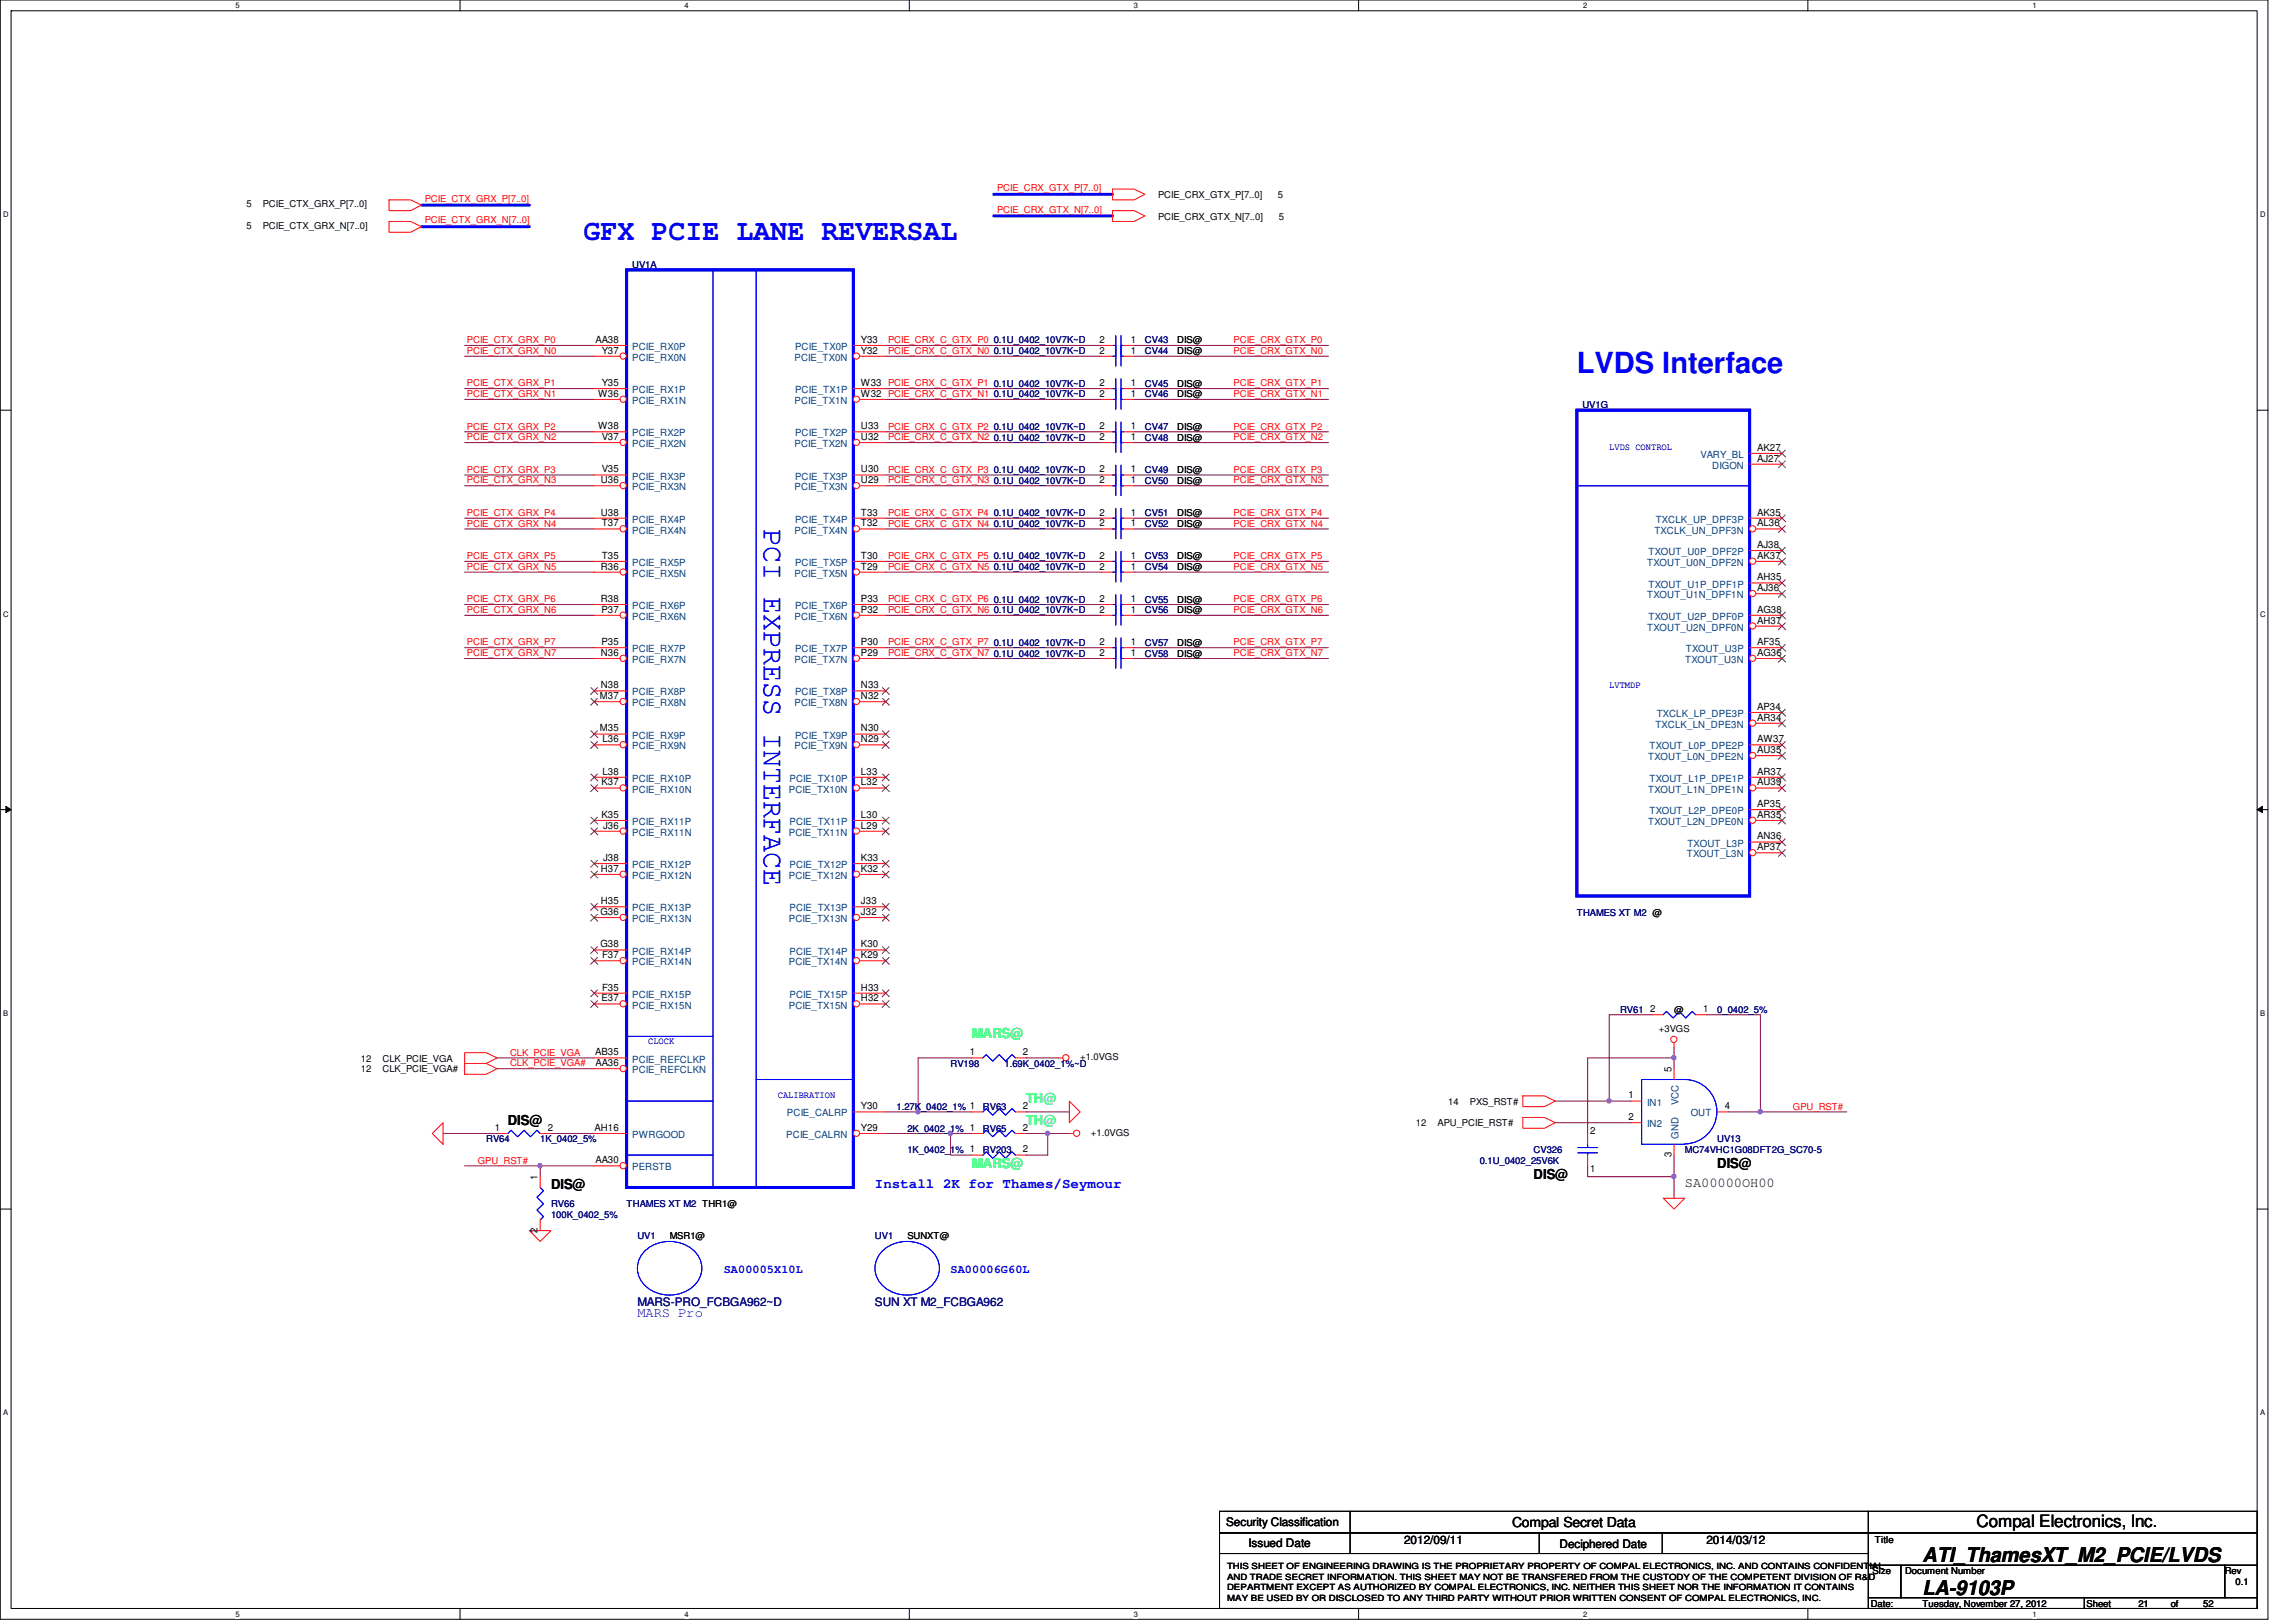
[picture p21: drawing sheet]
<svg xmlns="http://www.w3.org/2000/svg" width="297mm" height="210mm" viewBox="0 0 297 210" stroke-linecap="round" stroke-linejoin="round" font-family="sans-serif">
<defs><g id="words">
<g font-size="3.8" fill="#00f">
<text x="75.5" y="31.1">GFX PCIE LANE REVERSAL</text>
<text x="204" y="48.2">LVDS Interface</text>
<text x="98.8" y="68.5" transform="rotate(90 98.8 68.5)">PCI EXPRESS INTERFACE</text>
</g>
<g font-size="2.6">
<text x="248.7" y="202.2">ATI_ThamesXT_M2_PCIE/LVDS</text>
<text x="248.7" y="206.4">LA-9103P</text>
</g>
<text font-size="2.2" x="255.7" y="197.6">Compal Electronics, Inc.</text>
<g font-size="1.8" fill="#0f0">
<text x="125.8" y="134.4">MARS@</text>
<text x="125.8" y="151.1">MARS@</text>
</g>
<g font-size="1.8" fill="#0ff">
<text x="132.8" y="142.7">TH@</text>
<text x="132.8" y="145.5">TH@</text>
</g>
<g font-size="1.8">
<text x="65.7" y="145.5">DIS@</text>
<text x="71.3" y="153.9">DIS@</text>
<text x="198.4" y="152.5">DIS@</text>
<text x="218" y="153.7">SA00000OH00</text>
<text x="222.2" y="151.1">DIS@</text>
<text x="195.6" y="197.6">Compal Secret Data</text>
</g>
<g font-size="1.8" fill="#00f">
<text x="113.2" y="153.8">Install 2K for Thames/Seymour</text>
<text x="82.5" y="170.4">MARS Pro</text>
</g>
<g font-size="1.5" fill="#00f">
<text x="93.6" y="164.7">SA00005X10L</text>
<text x="123" y="164.7">SA00006G60L</text>
</g>
<g font-size="1.5" fill="#000080">
<text x="82.5" y="169">MARS-PRO_FCBGA962~D</text>
<text x="113.2" y="169">SUN XT M2_FCBGA962</text>
</g>
<g font-size="1.5">
<text x="158.6" y="197.5">Security Classification</text>
<text x="161.5" y="200.2">Issued Date</text>
<text x="181.6" y="199.8">2012/09/11</text>
<text x="201.8" y="200.3">Deciphered Date</text>
<text x="220.8" y="199.8">2014/03/12</text>
</g>
<g font-size="1.3">
<text x="77" y="44.4">AA38</text>
<text x="77.8" y="45.8">Y37</text>
<text x="111.4" y="44.4">Y33</text>
<text x="111.4" y="45.8">Y32</text>
<text x="142.2" y="45.8">2</text>
<text x="142.2" y="44.4">2</text>
<text x="146.3" y="45.8">1</text>
<text x="146.3" y="44.4">1</text>
<text x="77.4" y="51.4">W36</text>
<text x="77.8" y="50">Y35</text>
<text x="111.4" y="50">W33 PCIE_CRX_C_GTX_P1</text>
<text x="111.4" y="51.4">W32 PCIE_CRX_C_GTX_N1</text>
<text x="142.2" y="51.4">2</text>
<text x="142.2" y="50">2</text>
<text x="146.3" y="51.4">1</text>
<text x="146.3" y="50">1</text>
<text x="77.4" y="55.5">W38</text>
<text x="77.8" y="56.9">V37</text>
<text x="111.4" y="55.5">U33</text>
<text x="111.4" y="56.9">U32</text>
<text x="142.2" y="56.9">2</text>
<text x="142.2" y="55.5">2</text>
<text x="146.3" y="56.9">1</text>
<text x="146.3" y="55.5">1</text>
<text x="227.3" y="58.3">AK27</text>
<text x="227.3" y="59.7">AJ27</text>
<text x="77.7" y="62.5">U36</text>
<text x="77.8" y="61.1">V35</text>
<text x="111.4" y="61.1">U30</text>
<text x="111.4" y="62.5">U29</text>
<text x="142.2" y="61.1">2</text>
<text x="142.2" y="62.5">2</text>
<text x="146.3" y="61.1">1</text>
<text x="146.3" y="62.5">1</text>
<text x="77.7" y="66.7">U38</text>
<text x="77.8" y="68.1">T37</text>
<text x="111.4" y="66.7">T33</text>
<text x="111.4" y="68.1">T32</text>
<text x="142.2" y="68.1">2</text>
<text x="142.2" y="66.7">2</text>
<text x="146.3" y="68.1">1</text>
<text x="146.3" y="66.7">1</text>
<text x="227.3" y="70.9">AJ38</text>
<text x="227.3" y="68.1">AL36</text>
<text x="227.3" y="66.7">AK35</text>
<text x="77.7" y="73.7">R36</text>
<text x="77.7" y="77.9">R38</text>
<text x="77.8" y="72.3">T35</text>
<text x="111.4" y="72.3">T30</text>
<text x="111.4" y="77.9">P33</text>
<text x="111.4" y="73.7">T29</text>
<text x="142.2" y="77.9">2</text>
<text x="142.2" y="73.7">2</text>
<text x="142.2" y="72.3">2</text>
<text x="146.3" y="77.9">1</text>
<text x="146.3" y="73.7">1</text>
<text x="146.3" y="72.3">1</text>
<text x="227.3" y="72.3">AK37</text>
<text x="227.3" y="76.5">AJ36</text>
<text x="227.3" y="75.1">AH35</text>
<text x="77.8" y="79.3">P37</text>
<text x="77.8" y="83.5">P35</text>
<text x="111.4" y="83.5">P30</text>
<text x="111.4" y="79.3">P32</text>
<text x="142.2" y="83.5">2</text>
<text x="142.2" y="79.3">2</text>
<text x="146.3" y="83.5">1</text>
<text x="146.3" y="79.3">1</text>
<text x="227.3" y="80.7">AH37</text>
<text x="227.3" y="79.3">AG38</text>
<text x="227.3" y="83.5">AF35</text>
<text x="77.7" y="84.9">N36</text>
<text x="77.7" y="89.1">N38</text>
<text x="111.4" y="89.1">N33</text>
<text x="111.4" y="84.9">P29</text>
<text x="142.2" y="84.9">2</text>
<text x="146.3" y="84.9">1</text>
<text x="227.3" y="84.9">AG36</text>
<text x="77.6" y="90.5">M37</text>
<text x="77.6" y="94.7">M35</text>
<text x="111.4" y="94.7">N30</text>
<text x="111.4" y="90.5">N32</text>
<text x="227.3" y="91.9">AP34</text>
<text x="227.3" y="93.3">AR34</text>
<text x="77.8" y="101.6">K37</text>
<text x="77.9" y="100.2">L38</text>
<text x="77.9" y="96.1">L36</text>
<text x="111.4" y="100.2">L33</text>
<text x="111.4" y="101.6">L32</text>
<text x="111.4" y="96.1">N29</text>
<text x="227.3" y="97.5">AU35</text>
<text x="227.3" y="96.1">AW37</text>
<text x="227.3" y="101.6">AU39</text>
<text x="227.3" y="100.2">AR37</text>
<text x="77.8" y="105.8">K35</text>
<text x="78" y="107.2">J36</text>
<text x="111.4" y="105.8">L30</text>
<text x="111.4" y="107.2">L29</text>
<text x="227.3" y="105.8">AR35</text>
<text x="227.3" y="104.4">AP35</text>
<text x="77.7" y="112.8">H37</text>
<text x="78" y="111.4">J38</text>
<text x="111.4" y="111.4">K33</text>
<text x="111.4" y="112.8">K32</text>
<text x="227.3" y="108.6">AN36</text>
<text x="227.3" y="110">AP37</text>
<text x="77.7" y="118.4">G36</text>
<text x="77.7" y="117">H35</text>
<text x="111.4" y="117">J33</text>
<text x="111.4" y="118.4">J32</text>
<text x="77.7" y="122.6">G38</text>
<text x="77.9" y="124">F37</text>
<text x="111.4" y="122.6">K30</text>
<text x="111.4" y="124">K29</text>
<text x="77.8" y="129.6">E37</text>
<text x="77.9" y="128.2">F35</text>
<text x="111.4" y="128.2">H33</text>
<text x="111.4" y="129.6">H32</text>
<text x="213.5" y="131">2</text>
<text x="220.3" y="131">1</text>
<text x="77" y="136.6">AB35</text>
<text x="77" y="138">AA36</text>
<text x="125.5" y="136.6">1</text>
<text x="132.3" y="136.6">2</text>
<text x="111.4" y="143.6">Y30</text>
<text x="132.3" y="143.6">2</text>
<text x="210.7" y="142.2">1</text>
<text x="216.2" y="138.7" transform="rotate(-90 216.2 138.7)">5</text>
<text x="223.1" y="143.6">4</text>
<text x="64" y="146.3">1</text>
<text x="70.9" y="146.3">2</text>
<text x="76.9" y="146.3">AH16</text>
<text x="111.4" y="146.3">Y29</text>
<text x="132.3" y="146.3">2</text>
<text x="132.3" y="149.1">2</text>
<text x="205.7" y="146.8">2</text>
<text x="210.7" y="144.9">2</text>
<text x="216.2" y="149.7" transform="rotate(-90 216.2 149.7)">3</text>
<text x="69.6" y="152.7" transform="rotate(-90 69.6 152.7)">1</text>
<text x="77" y="150.5">AA30</text>
<text x="205.7" y="151.6">1</text>
<text x="69.6" y="159.5" transform="rotate(-90 69.6 159.5)">2</text>
</g>
<g font-size="1.3" fill="#004080">
<text x="81.8" y="46.7">PCIE_RX0N</text>
<text x="81.8" y="45.3">PCIE_RX0P</text>
<text x="102.8" y="46.7">PCIE_TX0N</text>
<text x="102.9" y="45.3">PCIE_TX0P</text>
<text x="81.8" y="52.3">PCIE_RX1N</text>
<text x="81.8" y="50.9">PCIE_RX1P</text>
<text x="102.8" y="52.3">PCIE_TX1N</text>
<text x="102.9" y="50.9">PCIE_TX1P</text>
<text x="81.8" y="57.9">PCIE_RX2N</text>
<text x="81.8" y="56.5">PCIE_RX2P</text>
<text x="102.8" y="57.9">PCIE_TX2N</text>
<text x="102.9" y="56.5">PCIE_TX2P</text>
<text x="220" y="59.3">VARY_BL</text>
<text x="81.8" y="63.5">PCIE_RX3N</text>
<text x="81.8" y="62.1">PCIE_RX3P</text>
<text x="102.8" y="63.5">PCIE_TX3N</text>
<text x="102.9" y="62.1">PCIE_TX3P</text>
<text x="221.5" y="60.7">DIGON</text>
<text x="81.8" y="69">PCIE_RX4N</text>
<text x="81.8" y="67.6">PCIE_RX4P</text>
<text x="102.8" y="69">PCIE_TX4N</text>
<text x="102.9" y="67.6">PCIE_TX4P</text>
<text x="213.3" y="71.8">TXOUT_U0P_DPF2P</text>
<text x="214" y="69">TXCLK_UN_DPF3N</text>
<text x="214.2" y="67.6">TXCLK_UP_DPF3P</text>
<text x="81.8" y="74.6">PCIE_RX5N</text>
<text x="81.8" y="73.2">PCIE_RX5P</text>
<text x="102.8" y="74.6">PCIE_TX5N</text>
<text x="102.9" y="73.2">PCIE_TX5P</text>
<text x="213.1" y="73.2">TXOUT_U0N_DPF2N</text>
<text x="213.1" y="77.4">TXOUT_U1N_DPF1N</text>
<text x="213.3" y="76">TXOUT_U1P_DPF1P</text>
<text x="81.8" y="80.2">PCIE_RX6N</text>
<text x="81.8" y="78.8">PCIE_RX6P</text>
<text x="102.8" y="80.2">PCIE_TX6N</text>
<text x="102.9" y="78.8">PCIE_TX6P</text>
<text x="213.1" y="81.6">TXOUT_U2N_DPF0N</text>
<text x="213.3" y="80.2">TXOUT_U2P_DPF0P</text>
<text x="81.8" y="85.8">PCIE_RX7N</text>
<text x="81.8" y="84.4">PCIE_RX7P</text>
<text x="102.8" y="85.8">PCIE_TX7N</text>
<text x="102.9" y="84.4">PCIE_TX7P</text>
<text x="218" y="85.8">TXOUT_U3N</text>
<text x="218.1" y="84.4">TXOUT_U3P</text>
<text x="81.8" y="91.4">PCIE_RX8N</text>
<text x="81.8" y="90">PCIE_RX8P</text>
<text x="81.8" y="95.6">PCIE_RX9P</text>
<text x="102.8" y="91.4">PCIE_TX8N</text>
<text x="102.9" y="90">PCIE_TX8P</text>
<text x="102.9" y="95.6">PCIE_TX9P</text>
<text x="214.2" y="94.2">TXCLK_LN_DPE3N</text>
<text x="214.3" y="92.8">TXCLK_LP_DPE3P</text>
<text x="81.8" y="101.2">PCIE_RX10P</text>
<text x="81.8" y="97">PCIE_RX9N</text>
<text x="102.1" y="101.2">PCIE_TX10P</text>
<text x="102.8" y="97">PCIE_TX9N</text>
<text x="213.2" y="98.4">TXOUT_L0N_DPE2N</text>
<text x="213.4" y="97">TXOUT_L0P_DPE2P</text>
<text x="213.4" y="101.2">TXOUT_L1P_DPE1P</text>
<text x="81.8" y="102.6">PCIE_RX10N</text>
<text x="81.8" y="106.8">PCIE_RX11P</text>
<text x="102.1" y="102.6">PCIE_TX10N</text>
<text x="102.1" y="106.8">PCIE_TX11P</text>
<text x="213.2" y="102.6">TXOUT_L1N_DPE1N</text>
<text x="213.2" y="106.8">TXOUT_L2N_DPE0N</text>
<text x="213.4" y="105.4">TXOUT_L2P_DPE0P</text>
<text x="81.8" y="108.2">PCIE_RX11N</text>
<text x="81.8" y="113.7">PCIE_RX12N</text>
<text x="81.8" y="112.4">PCIE_RX12P</text>
<text x="102.1" y="108.2">PCIE_TX11N</text>
<text x="102.1" y="113.7">PCIE_TX12N</text>
<text x="102.1" y="112.4">PCIE_TX12P</text>
<text x="218.2" y="111">TXOUT_L3N</text>
<text x="218.3" y="109.6">TXOUT_L3P</text>
<text x="81.8" y="119.3">PCIE_RX13N</text>
<text x="81.8" y="117.9">PCIE_RX13P</text>
<text x="102.1" y="119.3">PCIE_TX13N</text>
<text x="102.1" y="117.9">PCIE_TX13P</text>
<text x="81.8" y="124.9">PCIE_RX14N</text>
<text x="81.8" y="123.5">PCIE_RX14P</text>
<text x="102.1" y="124.9">PCIE_TX14N</text>
<text x="102.1" y="123.5">PCIE_TX14P</text>
<text x="81.8" y="130.5">PCIE_RX15N</text>
<text x="81.8" y="129.1">PCIE_RX15P</text>
<text x="102.1" y="130.5">PCIE_TX15N</text>
<text x="102.1" y="129.1">PCIE_TX15P</text>
<text x="81.8" y="137.5">PCIE_REFCLKP</text>
<text x="81.8" y="138.9">PCIE_REFCLKN</text>
<text x="213.1" y="143.1">IN1</text>
<text x="217.2" y="143" transform="rotate(-90 217.2 143)">VCC</text>
<text x="81.8" y="147.3">PWRGOOD</text>
<text x="101.7" y="147.3">PCIE_CALRN</text>
<text x="101.8" y="144.5">PCIE_CALRP</text>
<text x="213.1" y="145.9">IN2</text>
<text x="217.2" y="147.4" transform="rotate(-90 217.2 147.4)">GND</text>
<text x="218.7" y="144.5">OUT</text>
<text x="81.8" y="151.5">PERSTB</text>
</g>
<g font-size="1.2">
<text x="31.9" y="26.8">5</text>
<text x="31.9" y="29.6">5</text>
<text x="34" y="26.8">PCIE_CTX_GRX_P[7..0]</text>
<text x="34" y="29.6">PCIE_CTX_GRX_N[7..0]</text>
<text x="149.8" y="25.6">PCIE_CRX_GTX_P[7..0]</text>
<text x="149.8" y="28.4">PCIE_CRX_GTX_N[7..0]</text>
<text x="165.3" y="25.6">5</text>
<text x="165.4" y="28.4">5</text>
<text x="152.3" y="45.8">DIS@</text>
<text x="152.3" y="44.4">DIS@</text>
<text x="152.3" y="51.4">DIS@</text>
<text x="152.3" y="50">DIS@</text>
<text x="152.3" y="57">DIS@</text>
<text x="152.3" y="55.6">DIS@</text>
<text x="152.3" y="61.2">DIS@</text>
<text x="152.3" y="62.6">DIS@</text>
<text x="152.3" y="68.2">DIS@</text>
<text x="152.3" y="66.8">DIS@</text>
<text x="152.3" y="78">DIS@</text>
<text x="152.3" y="73.8">DIS@</text>
<text x="152.3" y="72.4">DIS@</text>
<text x="152.3" y="83.6">DIS@</text>
<text x="152.3" y="79.4">DIS@</text>
<text x="152.3" y="85">DIS@</text>
<text x="216.6" y="131.1">@</text>
<text x="46.7" y="137.4">12</text>
<text x="49.5" y="137.4">CLK_PCIE_VGA</text>
<text x="139.7" y="137.2">+1.0VGS</text>
<text x="214.6" y="133.6">+3VGS</text>
<text x="46.7" y="138.8">12</text>
<text x="49.5" y="138.8">CLK_PCIE_VGA#</text>
<text x="187.4" y="143">14</text>
<text x="190.2" y="143">PXS_RST#</text>
<text x="141.1" y="147">+1.0VGS</text>
<text x="183.2" y="145.8">12</text>
<text x="186" y="145.8">APU_PCIE_RST#</text>
<text x="86.7" y="160.4">MSR1@</text>
<text x="117.4" y="160.4">SUNXT@</text>
<text x="242.3" y="203.7">Size</text>
<text x="242.6" y="199.6">Title</text>
<text x="246.5" y="203.7">Document Number</text>
<text x="287.8" y="203.7">Rev</text>
<text x="242" y="207.9">Date:</text>
<text x="248.7" y="207.9">Tuesday, November 27, 2012</text>
<text x="270" y="207.9">Sheet</text>
<text x="276.6" y="207.9">21</text>
<text x="280.8" y="207.9">of</text>
<text x="285" y="207.9">52</text>
<text x="289.2" y="205.1">0.1</text>
</g>
<g font-size="1.2" fill="#f00">
<text x="54.9" y="26.1">PCIE_CTX_GRX_P[7..0]</text>
<text x="54.9" y="28.9">PCIE_CTX_GRX_N[7..0]</text>
<text x="129" y="24.7">PCIE_CRX_GTX_P[7..0]</text>
<text x="129" y="27.5">PCIE_CRX_GTX_N[7..0]</text>
<text x="60.4" y="44.4">PCIE_CTX_GRX_P0</text>
<text x="60.4" y="45.8">PCIE_CTX_GRX_N0</text>
<text x="114.9" y="44.4">PCIE_CRX_C_GTX_P0</text>
<text x="114.9" y="45.8">PCIE_CRX_C_GTX_N0</text>
<text x="159.6" y="44.4">PCIE_CRX_GTX_P0</text>
<text x="159.6" y="45.8">PCIE_CRX_GTX_N0</text>
<text x="60.4" y="50">PCIE_CTX_GRX_P1</text>
<text x="60.4" y="51.4">PCIE_CTX_GRX_N1</text>
<text x="159.6" y="51.4">PCIE_CRX_GTX_N1</text>
<text x="159.6" y="50">PCIE_CRX_GTX_P1</text>
<text x="60.4" y="55.6">PCIE_CTX_GRX_P2</text>
<text x="60.4" y="57">PCIE_CTX_GRX_N2</text>
<text x="114.9" y="55.6">PCIE_CRX_C_GTX_P2</text>
<text x="114.9" y="57">PCIE_CRX_C_GTX_N2</text>
<text x="159.6" y="55.6">PCIE_CRX_GTX_P2</text>
<text x="159.6" y="57">PCIE_CRX_GTX_N2</text>
<text x="60.4" y="61.2">PCIE_CTX_GRX_P3</text>
<text x="60.4" y="62.6">PCIE_CTX_GRX_N3</text>
<text x="114.9" y="61.2">PCIE_CRX_C_GTX_P3</text>
<text x="114.9" y="62.6">PCIE_CRX_C_GTX_N3</text>
<text x="159.6" y="62.6">PCIE_CRX_GTX_N3</text>
<text x="159.6" y="61.2">PCIE_CRX_GTX_P3</text>
<text x="60.4" y="66.8">PCIE_CTX_GRX_P4</text>
<text x="60.4" y="68.2">PCIE_CTX_GRX_N4</text>
<text x="114.9" y="66.8">PCIE_CRX_C_GTX_P4</text>
<text x="114.9" y="68.2">PCIE_CRX_C_GTX_N4</text>
<text x="159.6" y="68.2">PCIE_CRX_GTX_N4</text>
<text x="159.6" y="66.8">PCIE_CRX_GTX_P4</text>
<text x="60.4" y="72.3">PCIE_CTX_GRX_P5</text>
<text x="60.4" y="73.7">PCIE_CTX_GRX_N5</text>
<text x="60.4" y="77.9">PCIE_CTX_GRX_P6</text>
<text x="114.9" y="77.9">PCIE_CRX_C_GTX_P6</text>
<text x="114.9" y="72.3">PCIE_CRX_C_GTX_P5</text>
<text x="114.9" y="73.7">PCIE_CRX_C_GTX_N5</text>
<text x="159.6" y="77.9">PCIE_CRX_GTX_P6</text>
<text x="159.6" y="73.7">PCIE_CRX_GTX_N5</text>
<text x="159.6" y="72.3">PCIE_CRX_GTX_P5</text>
<text x="60.4" y="83.5">PCIE_CTX_GRX_P7</text>
<text x="60.4" y="79.3">PCIE_CTX_GRX_N6</text>
<text x="114.9" y="79.3">PCIE_CRX_C_GTX_N6</text>
<text x="114.9" y="83.5">PCIE_CRX_C_GTX_P7</text>
<text x="159.6" y="79.3">PCIE_CRX_GTX_N6</text>
<text x="159.6" y="83.5">PCIE_CRX_GTX_P7</text>
<text x="60.4" y="84.9">PCIE_CTX_GRX_N7</text>
<text x="114.9" y="84.9">PCIE_CRX_C_GTX_N7</text>
<text x="159.6" y="84.9">PCIE_CRX_GTX_N7</text>
<text x="66" y="136.6">CLK_PCIE_VGA</text>
<text x="66" y="138">CLK_PCIE_VGA#</text>
<text x="231.9" y="143.6">GPU_RST#</text>
<text x="61.8" y="150.6">GPU_RST#</text>
</g>
<g font-size="1.2" fill="#000080">
<text x="81.8" y="34.7">UV1A</text>
<text x="128.6" y="45.8">0.1U_0402_10V7K~D</text>
<text x="128.6" y="44.4">0.1U_0402_10V7K~D</text>
<text x="148.1" y="45.8">CV44</text>
<text x="148.1" y="44.4">CV43</text>
<text x="128.6" y="51.4">0.1U_0402_10V7K~D</text>
<text x="128.6" y="50">0.1U_0402_10V7K~D</text>
<text x="148.1" y="51.4">CV46</text>
<text x="148.1" y="50">CV45</text>
<text x="204.7" y="52.8">UV1G</text>
<text x="128.6" y="57">0.1U_0402_10V7K~D</text>
<text x="128.6" y="55.6">0.1U_0402_10V7K~D</text>
<text x="148.1" y="57">CV48</text>
<text x="148.1" y="55.6">CV47</text>
<text x="128.6" y="61.2">0.1U_0402_10V7K~D</text>
<text x="128.6" y="62.6">0.1U_0402_10V7K~D</text>
<text x="148.1" y="61.2">CV49</text>
<text x="148.1" y="62.6">CV50</text>
<text x="128.6" y="68.2">0.1U_0402_10V7K~D</text>
<text x="128.6" y="66.8">0.1U_0402_10V7K~D</text>
<text x="148.1" y="68.2">CV52</text>
<text x="148.1" y="66.8">CV51</text>
<text x="128.6" y="78">0.1U_0402_10V7K~D</text>
<text x="128.6" y="73.8">0.1U_0402_10V7K~D</text>
<text x="128.6" y="72.4">0.1U_0402_10V7K~D</text>
<text x="148.1" y="78">CV55</text>
<text x="148.1" y="73.8">CV54</text>
<text x="148.1" y="72.4">CV53</text>
<text x="128.6" y="83.6">0.1U_0402_10V7K~D</text>
<text x="128.6" y="79.4">0.1U_0402_10V7K~D</text>
<text x="148.1" y="83.6">CV57</text>
<text x="148.1" y="79.4">CV56</text>
<text x="128.6" y="85">0.1U_0402_10V7K~D</text>
<text x="148.1" y="85">CV58</text>
<text x="204" y="118.5">THAMES XT M2 @</text>
<text x="209.6" y="131.1">RV61</text>
<text x="222.2" y="131.1">0_0402_5%</text>
<text x="116" y="143.6">1.27K_0402_1% 1</text>
<text x="123" y="138">RV198</text>
<text x="127.2" y="143.6">RV63</text>
<text x="130" y="138">1.69K_0402_1%~D</text>
<text x="62.9" y="147.8">RV64</text>
<text x="69.9" y="147.8">1K_0402_5%</text>
<text x="117.4" y="146.4">2K_0402_1% 1</text>
<text x="117.4" y="149.2">1K_0402_1% 1</text>
<text x="127.2" y="146.4">RV65</text>
<text x="127.2" y="149.2">RV203</text>
<text x="198.4" y="149.2">CV326</text>
<text x="218" y="149.2">MC74VHC1G08DFT2G_SC70-5</text>
<text x="222.2" y="147.8">UV13</text>
<text x="191.4" y="150.6">0.1U_0402_25V6K</text>
<text x="71.3" y="156.2">RV66</text>
<text x="71.3" y="157.6">100K_0402_5%</text>
<text x="81.1" y="156.2">THAMES XT M2 THR1@</text>
<text x="82.5" y="160.4">UV1</text>
<text x="113.2" y="160.4">UV1</text>
</g>
<g font-size="1.2" fill="#00f">
<text x="208.2" y="58.3">LVDS CONTROL</text>
<text x="208.2" y="89">LVTMDP</text>
<text x="83.9" y="135.1">CLOCK</text>
<text x="100.6" y="142.1">CALIBRATION</text>
</g>
<g font-size="1.1">
<text x="158.7" y="203.1">THIS SHEET OF ENGINEERING DRAWING IS THE PROPRIETARY PROPERTY OF COMPAL ELECTRONICS, INC. AND CONTAINS CONFIDENTIAL</text>
<text x="158.7" y="204.4">AND TRADE SECRET INFORMATION. THIS SHEET MAY NOT BE TRANSFERED FROM THE CUSTODY OF THE COMPETENT DIVISION OF R&amp;D</text>
<text x="158.7" y="205.8">DEPARTMENT EXCEPT AS AUTHORIZED BY COMPAL ELECTRONICS, INC. NEITHER THIS SHEET NOR THE INFORMATION IT CONTAINS</text>
<text x="158.7" y="207.1">MAY BE USED BY OR DISCLOSED TO ANY THIRD PARTY WITHOUT PRIOR WRITTEN CONSENT OF COMPAL ELECTRONICS, INC.</text>
</g>
<g font-size="1">
<text x="30.5" y="1.1">5</text>
<text x="88.6" y="1.1">4</text>
<text x="146.7" y="1.1">3</text>
<text x="204.8" y="1.1">2</text>
<text x="262.9" y="1.1">1</text>
<text x=".4" y="28.1">D</text>
<text x="292.4" y="28.1">D</text>
<text x=".4" y="79.8">C</text>
<text x="292.4" y="79.8">C</text>
<text x=".4" y="131.5">B</text>
<text x="292.4" y="131.5">B</text>
<text x=".4" y="183.2">A</text>
<text x="292.4" y="183.2">A</text>
<text x="30.5" y="209.2">5</text>
<text x="88.6" y="209.2">4</text>
<text x="146.7" y="209.2">3</text>
<text x="204.8" y="209.2">2</text>
<text x="262.9" y="209.2">1</text>
</g>
</g></defs>
<path d="M0 0h293.4v209.5h-293.4zM1.4 1.4h290.6v206.8h-290.6z" fill="none" stroke="#000" stroke-width=".13"/>
<g fill="#fff">
<path d="M30.5 .2h.5v1.1h-.5z"/>
<path d="M30.5 208.3h.5v1.1h-.5z"/>
</g>
<path d="M59.5 0v1.4M59.5 208.2v1.3" fill="none" stroke="#000" stroke-width=".13"/>
<g fill="#fff">
<path d="M88.6 .2h.5v1.1h-.5z"/>
<path d="M88.6 208.3h.5v1.1h-.5z"/>
</g>
<path d="M117.6 0v1.4M117.6 208.2v1.3" fill="none" stroke="#000" stroke-width=".13"/>
<g fill="#fff">
<path d="M146.7 .2h.5v1.1h-.5z"/>
<path d="M146.7 208.3h.5v1.1h-.5z"/>
</g>
<path d="M175.8 0v1.4M175.8 208.2v1.3" fill="none" stroke="#000" stroke-width=".13"/>
<g fill="#fff">
<path d="M204.8 .2h.6v1.1h-.6z"/>
<path d="M204.8 208.3h.6v1.1h-.6z"/>
</g>
<path d="M233.9 0v1.4M233.9 208.2v1.3" fill="none" stroke="#000" stroke-width=".13"/>
<g fill="#fff">
<path d="M262.9 .2h.6v1.1h-.6z"/>
<path d="M262.9 208.3h.6v1.1h-.6z"/>
<path d="M.4 27.2h.7v1.1h-.7z"/>
<path d="M292.4 27.2h.7v1.1h-.7z"/>
<path d="M.4 78.9h.7v1.1h-.7z"/>
<path d="M292.4 78.9h.7v1.1h-.7z"/>
</g>
<path d="M0 53.1h1.4M292 53.1h1.4" fill="none" stroke="#000" stroke-width=".13"/>
<g fill="#fff">
<path d="M.4 130.6h.7v1.1h-.7z"/>
<path d="M292.4 130.6h.6v1.1h-.6z"/>
</g>
<path d="M0 104.8h1.4M.8 104.4l.6 .4-.6 .4zM292 104.8l.7-.4v.8zM292 104.8h1.4" fill="none" stroke="#000" stroke-width=".13"/>
<path d="M.8 104.4l.6 .4-.6 .4zM292 104.8l.7-.4v.8z" fill="#000"/>
<g fill="#fff">
<path d="M.4 182.3h.7v1.1h-.7z"/>
<path d="M292.4 182.3h.6v1.1h-.6z"/>
</g>
<path d="M0 156.5h1.4M292 156.5h1.4" fill="none" stroke="#000" stroke-width=".13"/>
<path d="M69.9 150.9h7" fill="none" stroke="#800040" stroke-width=".13"/>
<circle cx="69.9" cy="150.8" r=".29" fill="#f0f"/>
<circle cx="69.9" cy="150.8" r=".29" fill="none" stroke="#f0f" stroke-width=".13"/>
<path d="M114.6 67.1h27.9M114.6 68.5h27.9M71.3 146.7h5.6M118.8 143.9h7" fill="none" stroke="#800040" stroke-width=".13"/>
<circle cx="118.8" cy="143.9" r=".29" fill="#f0f"/>
<circle cx="118.8" cy="143.9" r=".29" fill="none" stroke="#f0f" stroke-width=".13"/>
<path d="M114.6 78.2h27.9M114.6 79.6h27.9M123 146.7h2.8M132.8 143.9h5.5" fill="none" stroke="#800040" stroke-width=".13"/>
<circle cx="122.9" cy="146.7" r=".29" fill="#f0f"/>
<circle cx="122.9" cy="146.7" r=".29" fill="none" stroke="#f0f" stroke-width=".13"/>
<path d="M114.6 50.3h27.9M114.6 51.7h27.9M114.6 44.7h27.9M114.6 46.1h27.9M114.6 72.6h27.9M114.6 74h27.9M205.4 136.9v9.8M135.5 146.7h2.8M205.4 150.9v1.4h11.2v2.8" fill="none" stroke="#800040" stroke-width=".13"/>
<circle cx="135.5" cy="146.7" r=".29" fill="#f0f"/>
<circle cx="135.5" cy="146.7" r=".29" fill="none" stroke="#f0f" stroke-width=".13"/>
<g fill="none" stroke="#800040" stroke-width=".13">
<path d="M60.1 55.9h16.8M60.1 57.3h16.8M60.1 50.3h16.8M60.1 51.7h16.8M60.1 44.7h16.8M60.1 46.1h16.8M114.6 55.9h27.9M114.6 57.3h27.9M146.7 51.7h25.2M146.7 50.3h25.2M146.7 44.7h25.2M146.7 46.1h25.2"/>
<path d="M146.7 55.9h25.2M146.7 57.3h25.2M60.1 72.6h16.8M60.1 74h16.8M60.1 67.1h16.8M60.1 68.5h16.8M60.1 61.5h16.8M60.1 62.9h16.8M60.1 78.2h16.8M60.1 79.6h16.8M114.6 61.5h27.9M114.6 62.9h27.9"/>
<path d="M146.7 68.5h25.2M146.7 67.1h25.2M146.7 78.2h25.2M146.7 79.6h25.2M146.7 74h25.2M146.7 72.6h25.2M146.7 62.9h25.2M146.7 61.5h25.2M60.1 83.8h16.8M60.1 85.2h16.8M114.6 83.8h27.9M114.6 85.2h27.9"/>
<path d="M146.7 85.2h25.2M146.7 83.8h25.2M64.3 136.9h12.6M64.3 138.3h12.6M125.8 136.9h-7v7h-4.2M132.8 136.9h4.1M205.4 136.9h11.2M57.3 146.7h7M60.1 150.9h9.8v1.4M114.6 146.7h8.4v2.8h2.8M132.8 146.7h2.7v2.8h-2.7M201.2 145.3h9.8"/>
<path d="M208.2 142.5h2.8"/>
</g>
<path d="M54.5 26.5h14M54.5 29.3h14M128.6 25.1h15.3M128.6 27.9h15.3" fill="none" stroke="#00f" stroke-width=".38"/>
<circle cx="216.5" cy="136.9" r=".29" fill="#f0f"/>
<circle cx="216.5" cy="136.9" r=".29" fill="none" stroke="#f0f" stroke-width=".13"/>
<path d="M216.6 135.5v2.8M216.6 149.5v2.8" fill="none" stroke="#800040" stroke-width=".13"/>
<circle cx="216.5" cy="152.2" r=".29" fill="#f0f"/>
<circle cx="216.5" cy="152.2" r=".29" fill="none" stroke="#f0f" stroke-width=".13"/>
<path d="M227.7 131.3v12.6h11.2" fill="none" stroke="#800040" stroke-width=".13"/>
<circle cx="227.7" cy="143.9" r=".29" fill="#f0f"/>
<circle cx="227.7" cy="143.9" r=".29" fill="none" stroke="#f0f" stroke-width=".13"/>
<path d="M208.2 131.3v11.2M220.8 131.3h6.9" fill="none" stroke="#800040" stroke-width=".13"/>
<circle cx="208.2" cy="142.5" r=".29" fill="#f0f"/>
<circle cx="208.2" cy="142.5" r=".29" fill="none" stroke="#f0f" stroke-width=".13"/>
<path d="M208.2 131.3h5.6M201.2 142.5h7M223.6 143.9h4.1" fill="none" stroke="#800040" stroke-width=".13"/>
<g fill="none" stroke="#f00" stroke-width=".13">
<path d="M50.3 25.9h2.8l1.4 .6-1.4 .8h-2.8zM50.3 28.7h2.8l1.4 .6-1.4 .8h-2.8zM143.9 24.5h2.8l1.4 .6-1.4 .8h-2.8zM143.9 27.3h2.8l1.4 .6-1.4 .8h-2.8zM142.5 51.7h1.4M145.3 51.7h1.4M142.5 78.2h1.4M145.3 78.2h1.4M226.4 60.1h4.1M60.1 136.2h2.8l1.4 .7-1.4 .7h-2.8zM60.1 137.6h2.8l1.4 .7-1.4 .7h-2.8zM125.8 136.9h1.4"/>
<path d="M131.4 136.9h1.4M136.9 136.9h.6M216.6 135v.5M55.9 146.7l1.4-1.4v2.8zM68.5 159.3h2.8l-1.4 1.4zM125.8 146.7h1.4M131.4 146.7h1.4M138.3 146.7h.6M138.3 142.5l1.4 1.4-1.4 1.4zM197 144.6h2.8l1.4 .7-1.4 .7h-2.8zM197 141.8h2.8l1.4 .7-1.4 .7h-2.8zM215.2 155.1h2.8l-1.4 1.4z"/>
<circle cx="137.9" cy="136.9" r=".4"/>
<circle cx="216.6" cy="134.5" r=".4"/>
<circle cx="139.3" cy="146.7" r=".4"/>
</g>
<g fill="none" stroke="#000" stroke-width=".13">
<path d="M157.8 195.6h83.9v2.8h-83.9zM157.8 198.4h83.9v2.6h-83.9zM174.7 195.6v5.4M199.1 198.4v2.6M215 198.4v2.6M241.7 195.6h50.3v2.8h-50.3zM241.7 198.4h50.3v4.2h-50.3zM157.8 201h83.9v7.2h-83.9zM241.7 202.6h4.2v4.2h-4.2zM241.7 206.8h28v1.4h-28zM245.9 202.6h41.9v4.2h-41.9zM269.7 206.8h22.3v1.4h-22.3z"/>
<path d="M287.8 202.6h4.2v4.2h-4.2z"/>
</g>
<path d="M143.9 51.7h.5M144.4 50.4v2.6M145 51.7h.3M145 50.4v2.6M143.9 78.2h.5M144.4 77v2.5M145 78.2h.3M145 77v2.5M204 62.9h22.4M127.2 136.9l.4-.4 .8 .8 .9-.8 .8 .8 .8-.8 .5 .4M127.2 146.7l.4-.4 .8 .8 .9-.8 .8 .8 .8-.8 .5 .4" fill="none" stroke="#00f" stroke-width=".13"/>
<path d="M204 53.1h22.4v62.9h-22.4z" fill="none" stroke="#00f" stroke-width=".38"/>
<path d="M230.1 59.6l.9 .9M231 59.6l-.9 .9" fill="none" stroke="#804000" stroke-width=".13"/>
<circle cx="226.8" cy="93.6" r=".4" fill="#fff"/>
<g fill="none" stroke="#f00" stroke-width=".13">
<path d="M226.4 92.2h4.1M227.2 93.6h3.3"/>
<circle cx="226.8" cy="93.6" r=".4"/>
</g>
<path d="M230.1 93.2l.9 .9M230.1 91.8l.9 .9M231 93.2l-.9 .9M231 91.8l-.9 .9" fill="none" stroke="#804000" stroke-width=".13"/>
<circle cx="226.8" cy="68.4" r=".4" fill="#fff"/>
<g fill="none" stroke="#f00" stroke-width=".13">
<path d="M226.4 67.1h4.1M227.2 68.5h3.3"/>
<circle cx="226.8" cy="68.4" r=".4"/>
</g>
<path d="M230.1 68l.9 .9M230.1 66.6l.9 .9M231 68l-.9 .9M231 66.6l-.9 .9" fill="none" stroke="#804000" stroke-width=".13"/>
<circle cx="226.8" cy="97.8" r=".4" fill="#fff"/>
<g fill="none" stroke="#f00" stroke-width=".13">
<path d="M226.4 96.4h4.1M227.2 97.8h3.3"/>
<circle cx="226.8" cy="97.8" r=".4"/>
</g>
<path d="M230.1 97.4l.9 .9M230.1 96l.9 .9M231 97.4l-.9 .9M231 96l-.9 .9" fill="none" stroke="#804000" stroke-width=".13"/>
<circle cx="226.8" cy="102" r=".4" fill="#fff"/>
<g fill="none" stroke="#f00" stroke-width=".13">
<path d="M226.4 100.6h4.1M227.2 102h3.3"/>
<circle cx="226.8" cy="102" r=".4"/>
</g>
<path d="M230.1 101.6l.9 .8M230.1 100.2l.9 .8M231 101.6l-.9 .8M231 100.2l-.9 .8" fill="none" stroke="#804000" stroke-width=".13"/>
<circle cx="226.8" cy="106.1" r=".4" fill="#fff"/>
<g fill="none" stroke="#f00" stroke-width=".13">
<path d="M226.4 104.8h4.1M227.2 106.2h3.3"/>
<circle cx="226.8" cy="106.1" r=".4"/>
</g>
<path d="M230.1 105.7l.9 .9M230.1 104.4l.9 .8M231 105.7l-.9 .9M231 104.4l-.9 .8" fill="none" stroke="#804000" stroke-width=".13"/>
<circle cx="226.8" cy="110.3" r=".4" fill="#fff"/>
<g fill="none" stroke="#f00" stroke-width=".13">
<path d="M226.4 109h4.1M227.2 110.4h3.3"/>
<circle cx="226.8" cy="110.3" r=".4"/>
</g>
<path d="M230.1 109.9l.9 .9M230.1 108.5l.9 .9M231 109.9l-.9 .9M231 108.5l-.9 .9" fill="none" stroke="#804000" stroke-width=".13"/>
<circle cx="226.8" cy="72.6" r=".4" fill="#fff"/>
<g fill="none" stroke="#f00" stroke-width=".13">
<path d="M226.4 71.2h4.1M227.2 72.6h3.3"/>
<circle cx="226.8" cy="72.6" r=".4"/>
</g>
<path d="M230.1 72.2l.9 .9M230.1 70.8l.9 .9M231 72.2l-.9 .9M231 70.8l-.9 .9" fill="none" stroke="#804000" stroke-width=".13"/>
<circle cx="226.8" cy="76.8" r=".4" fill="#fff"/>
<g fill="none" stroke="#f00" stroke-width=".13">
<path d="M226.4 75.4h4.1M227.2 76.8h3.3"/>
<circle cx="226.8" cy="76.8" r=".4"/>
</g>
<path d="M230.1 76.4l.9 .9M230.1 75l.9 .9M231 76.4l-.9 .9M231 75l-.9 .9" fill="none" stroke="#804000" stroke-width=".13"/>
<circle cx="226.8" cy="81" r=".4" fill="#fff"/>
<g fill="none" stroke="#f00" stroke-width=".13">
<path d="M226.4 79.6h4.1M227.2 81h3.3"/>
<circle cx="226.8" cy="81" r=".4"/>
</g>
<path d="M230.1 79.2l.9 .9M231 79.2l-.9 .9M230.1 80.6l.9 .9M231 80.6l-.9 .9" fill="none" stroke="#804000" stroke-width=".13"/>
<circle cx="226.8" cy="85.2" r=".4" fill="#fff"/>
<g fill="none" stroke="#f00" stroke-width=".13">
<path d="M142.5 57.3h1.4M142.5 50.3h1.4M142.5 46.1h1.4M142.5 44.7h1.4M145.3 57.3h1.4M145.3 50.3h1.4M145.3 46.1h1.4M145.3 44.7h1.4M226.4 58.7h4.1M142.5 74h1.4M142.5 68.5h1.4M142.5 67.1h1.4"/>
<path d="M142.5 61.5h1.4M142.5 62.9h1.4M142.5 79.6h1.4M145.3 74h1.4M145.3 68.5h1.4M145.3 67.1h1.4M145.3 61.5h1.4M145.3 62.9h1.4M145.3 79.6h1.4M142.5 83.8h1.4M142.5 85.2h1.4M145.3 83.8h1.4"/>
<path d="M145.3 85.2h1.4M226.4 83.8h4.1M227.2 85.2h3.3M213.8 131.3h1.4M216.6 138.3v1.4M219.4 131.3h1.4M69.9 152.3v1.4M69.9 157.9v1.4M76.9 146.7h4.2M125.8 143.9h1.4M125.8 149.5h1.4M131.4 143.9h1.4"/>
<path d="M131.4 149.5h1.4M205.4 149.5v1.4M205.4 146.7v1.4M211 142.5h1.4M211 145.3h1.4M216.6 148.1v1.4M222.2 143.9h1.4"/>
<circle cx="226.8" cy="85.2" r=".4"/>
</g>
<path d="M230.1 58.3l.9 .8M231 58.3l-.9 .8M230.1 84.8l.9 .9M230.1 83.4l.9 .9M231 84.8l-.9 .9M231 83.4l-.9 .9" fill="none" stroke="#804000" stroke-width=".13"/>
<g fill="none" stroke="#00f" stroke-width=".13">
<path d="M92.2 34.9v118.8M97.8 34.9v118.8M143.9 57.3h.5M143.9 50.3h.5M143.9 46.1h.5M143.9 44.7h.5M144.4 56v2.5M144.4 49v2.6M144.4 44.8v2.6M144.4 43.4v2.6M145 57.3h.3M145 50.3h.3"/>
<path d="M145 46.1h.3M145 44.7h.3M145 56v2.5M145 49v2.6M145 44.8v2.6M145 43.4v2.6M143.9 74h.5M143.9 68.5h.5M143.9 67.1h.5M143.9 61.5h.5M143.9 62.9h.5M143.9 79.6h.5"/>
<path d="M144.4 72.8v2.5M144.4 67.2v2.5M144.4 65.8v2.5M144.4 60.2v2.5M144.4 61.6v2.5M144.4 78.4v2.5M145 74h.3M145 68.5h.3M145 67.1h.3M145 61.5h.3M145 62.9h.3M145 79.6h.3"/>
<path d="M145 72.8v2.5M145 67.2v2.5M145 65.8v2.5M145 60.2v2.5M145 61.6v2.5M145 78.4v2.5M143.9 83.8h.5M143.9 85.2h.5M144.4 82.5v2.6M144.4 83.9v2.6M145 83.8h.3M145 85.2h.3"/>
<path d="M145 82.5v2.6M145 83.9v2.6M81.1 134.1h11.1M97.8 139.7h12.6M215.2 131.3l.4-.4 .8 .8 .9-.8 .8 .8 .8-.8 .5 .4M69.9 153.7l.4 .4-.8 .8 .8 .9-.8 .8 .8 .8-.4 .5M81.1 142.5h11.1M81.1 149.5h11.1M127.2 143.9l.4-.4 .8 .8 .9-.8 .8 .8 .8-.8 .5 .4M127.2 149.5l.4-.4 .8 .8 .9-.8 .8 .8 .8-.8 .5 .4M204.1 148.5h2.6M204.1 149.2h2.6"/>
<path d="M205.4 149.2v.3M205.4 148.1v.4M218 148a4.2 4.2 0 0 0 4.1-4.1 4.2 4.2 0 0 0-4.1-4.2h-5.6v8.4h5.6M83.7 161.7a4.6 4.6 0 0 1 6.8 1.1 3.3 3.3 0 0 1-2.3 4.5 4.5 4.5 0 0 1-5.4-1.8 3.1 3.1 0 0 1 .9-3.8zM114.4 161.7a4.6 4.6 0 0 1 6.8 1.1 3.3 3.3 0 0 1-2.2 4.5 4.5 4.5 0 0 1-5.5-1.8 3.1 3.1 0 0 1 .9-3.8z"/>
</g>
<path d="M81.1 34.9h29.3v118.8h-29.3z" fill="none" stroke="#00f" stroke-width=".38"/>
<circle cx="110.8" cy="146.7" r=".4" fill="#fff"/>
<g fill="none" stroke="#f00" stroke-width=".13">
<path d="M110.4 143.9h4.2M111.2 146.7h3.4"/>
<circle cx="110.8" cy="146.7" r=".4"/>
</g>
<circle cx="80.6" cy="138.3" r=".4" fill="#fff"/>
<g fill="none" stroke="#f00" stroke-width=".13">
<path d="M76.9 136.9h4.2M76.9 138.3h3.3"/>
<circle cx="80.6" cy="138.3" r=".4"/>
</g>
<circle cx="80.6" cy="46.1" r=".4" fill="#fff"/>
<g fill="none" stroke="#f00" stroke-width=".13">
<path d="M76.9 44.7h4.2M76.9 46.1h3.3"/>
<circle cx="80.6" cy="46.1" r=".4"/>
</g>
<circle cx="80.6" cy="102" r=".4" fill="#fff"/>
<g fill="none" stroke="#f00" stroke-width=".13">
<path d="M76.9 100.6h4.2M76.9 102h3.3"/>
<circle cx="80.6" cy="102" r=".4"/>
</g>
<path d="M76.5 101.6l.8 .8M76.5 100.2l.8 .8M77.3 101.6l-.9 .8M77.3 100.2l-.9 .8" fill="none" stroke="#804000" stroke-width=".13"/>
<circle cx="80.6" cy="107.5" r=".4" fill="#fff"/>
<g fill="none" stroke="#f00" stroke-width=".13">
<path d="M76.9 106.2h4.2M76.9 107.6h3.3"/>
<circle cx="80.6" cy="107.5" r=".4"/>
</g>
<path d="M76.5 107.1l.8 .9M76.5 105.7l.8 .9M77.3 107.1l-.9 .9M77.3 105.7l-.9 .9" fill="none" stroke="#804000" stroke-width=".13"/>
<circle cx="80.6" cy="113.1" r=".4" fill="#fff"/>
<g fill="none" stroke="#f00" stroke-width=".13">
<path d="M76.9 111.8h4.2M76.9 113.2h3.3"/>
<circle cx="80.6" cy="113.1" r=".4"/>
</g>
<path d="M76.5 112.7l.8 .9M76.5 111.3l.8 .9M77.3 112.7l-.9 .9M77.3 111.3l-.9 .9" fill="none" stroke="#804000" stroke-width=".13"/>
<circle cx="80.6" cy="118.7" r=".4" fill="#fff"/>
<g fill="none" stroke="#f00" stroke-width=".13">
<path d="M76.9 117.3h4.2M76.9 118.7h3.3"/>
<circle cx="80.6" cy="118.7" r=".4"/>
</g>
<path d="M76.5 118.3l.8 .9M76.5 116.9l.8 .9M77.3 118.3l-.9 .9M77.3 116.9l-.9 .9" fill="none" stroke="#804000" stroke-width=".13"/>
<circle cx="80.6" cy="124.3" r=".4" fill="#fff"/>
<g fill="none" stroke="#f00" stroke-width=".13">
<path d="M76.9 122.9h4.2M76.9 124.3h3.3"/>
<circle cx="80.6" cy="124.3" r=".4"/>
</g>
<path d="M76.5 123.9l.8 .9M76.5 122.5l.8 .9M77.3 123.9l-.9 .9M77.3 122.5l-.9 .9" fill="none" stroke="#804000" stroke-width=".13"/>
<circle cx="80.6" cy="129.9" r=".4" fill="#fff"/>
<g fill="none" stroke="#f00" stroke-width=".13">
<path d="M76.9 128.5h4.2M76.9 129.9h3.3"/>
<circle cx="80.6" cy="129.9" r=".4"/>
</g>
<path d="M76.5 129.5l.8 .9M76.5 128.1l.8 .9M77.3 129.5l-.9 .9M77.3 128.1l-.9 .9" fill="none" stroke="#804000" stroke-width=".13"/>
<circle cx="80.6" cy="51.7" r=".4" fill="#fff"/>
<g fill="none" stroke="#f00" stroke-width=".13">
<path d="M76.9 50.3h4.2M76.9 51.7h3.3"/>
<circle cx="80.6" cy="51.7" r=".4"/>
</g>
<circle cx="80.6" cy="57.3" r=".4" fill="#fff"/>
<g fill="none" stroke="#f00" stroke-width=".13">
<path d="M76.9 55.9h4.2M76.9 57.3h3.3"/>
<circle cx="80.6" cy="57.3" r=".4"/>
</g>
<circle cx="80.6" cy="62.8" r=".4" fill="#fff"/>
<g fill="none" stroke="#f00" stroke-width=".13">
<path d="M76.9 61.5h4.2M76.9 62.9h3.3"/>
<circle cx="80.6" cy="62.8" r=".4"/>
</g>
<circle cx="80.6" cy="68.4" r=".4" fill="#fff"/>
<g fill="none" stroke="#f00" stroke-width=".13">
<path d="M76.9 67.1h4.2M76.9 68.5h3.3"/>
<circle cx="80.6" cy="68.4" r=".4"/>
</g>
<circle cx="80.6" cy="74" r=".4" fill="#fff"/>
<g fill="none" stroke="#f00" stroke-width=".13">
<path d="M76.9 72.6h4.2M76.9 74h3.3"/>
<circle cx="80.6" cy="74" r=".4"/>
</g>
<circle cx="80.6" cy="79.6" r=".4" fill="#fff"/>
<g fill="none" stroke="#f00" stroke-width=".13">
<path d="M76.9 78.2h4.2M76.9 79.6h3.3"/>
<circle cx="80.6" cy="79.6" r=".4"/>
</g>
<circle cx="80.6" cy="85.2" r=".4" fill="#fff"/>
<g fill="none" stroke="#f00" stroke-width=".13">
<path d="M76.9 83.8h4.2M76.9 85.2h3.3"/>
<circle cx="80.6" cy="85.2" r=".4"/>
</g>
<circle cx="80.6" cy="90.8" r=".4" fill="#fff"/>
<g fill="none" stroke="#f00" stroke-width=".13">
<path d="M76.9 89.4h4.2M76.9 90.8h3.3"/>
<circle cx="80.6" cy="90.8" r=".4"/>
</g>
<path d="M76.5 90.4l.8 .9M76.5 89l.8 .9M77.3 90.4l-.9 .9M77.3 89l-.9 .9" fill="none" stroke="#804000" stroke-width=".13"/>
<circle cx="80.6" cy="96.4" r=".4" fill="#fff"/>
<g fill="none" stroke="#f00" stroke-width=".13">
<path d="M76.9 95h4.2M76.9 96.4h3.3"/>
<circle cx="80.6" cy="96.4" r=".4"/>
</g>
<path d="M76.5 96l.8 .9M76.5 94.6l.8 .9M77.3 96l-.9 .9M77.3 94.6l-.9 .9" fill="none" stroke="#804000" stroke-width=".13"/>
<circle cx="80.6" cy="150.8" r=".4" fill="#fff"/>
<g fill="none" stroke="#f00" stroke-width=".13">
<path d="M76.9 150.9h3.3"/>
<circle cx="80.6" cy="150.8" r=".4"/>
</g>
<circle cx="110.8" cy="46.1" r=".4" fill="#fff"/>
<g fill="none" stroke="#f00" stroke-width=".13">
<path d="M110.4 44.7h4.2M111.2 46.1h3.4"/>
<circle cx="110.8" cy="46.1" r=".4"/>
</g>
<circle cx="110.8" cy="102" r=".4" fill="#fff"/>
<g fill="none" stroke="#f00" stroke-width=".13">
<path d="M110.4 100.6h4.2M111.2 102h3.4"/>
<circle cx="110.8" cy="102" r=".4"/>
</g>
<path d="M114.2 101.6l.9 .8M114.2 100.2l.9 .8M115 101.6l-.9 .8M115 100.2l-.9 .8" fill="none" stroke="#804000" stroke-width=".13"/>
<circle cx="110.8" cy="107.5" r=".4" fill="#fff"/>
<g fill="none" stroke="#f00" stroke-width=".13">
<path d="M110.4 106.2h4.2M111.2 107.6h3.4"/>
<circle cx="110.8" cy="107.5" r=".4"/>
</g>
<path d="M114.2 107.1l.9 .9M114.2 105.7l.9 .9M115 107.1l-.9 .9M115 105.7l-.9 .9" fill="none" stroke="#804000" stroke-width=".13"/>
<circle cx="110.8" cy="113.1" r=".4" fill="#fff"/>
<g fill="none" stroke="#f00" stroke-width=".13">
<path d="M110.4 111.8h4.2M111.2 113.2h3.4"/>
<circle cx="110.8" cy="113.1" r=".4"/>
</g>
<path d="M114.2 112.7l.9 .9M114.2 111.3l.9 .9M115 112.7l-.9 .9M115 111.3l-.9 .9" fill="none" stroke="#804000" stroke-width=".13"/>
<circle cx="110.8" cy="118.7" r=".4" fill="#fff"/>
<g fill="none" stroke="#f00" stroke-width=".13">
<path d="M110.4 117.3h4.2M111.2 118.7h3.4"/>
<circle cx="110.8" cy="118.7" r=".4"/>
</g>
<path d="M114.2 118.3l.9 .9M114.2 116.9l.9 .9M115 118.3l-.9 .9M115 116.9l-.9 .9" fill="none" stroke="#804000" stroke-width=".13"/>
<circle cx="110.8" cy="124.3" r=".4" fill="#fff"/>
<g fill="none" stroke="#f00" stroke-width=".13">
<path d="M110.4 122.9h4.2M111.2 124.3h3.4"/>
<circle cx="110.8" cy="124.3" r=".4"/>
</g>
<path d="M114.2 123.9l.9 .9M114.2 122.5l.9 .9M115 123.9l-.9 .9M115 122.5l-.9 .9" fill="none" stroke="#804000" stroke-width=".13"/>
<circle cx="110.8" cy="129.9" r=".4" fill="#fff"/>
<g fill="none" stroke="#f00" stroke-width=".13">
<path d="M110.4 128.5h4.2M111.2 129.9h3.4"/>
<circle cx="110.8" cy="129.9" r=".4"/>
</g>
<path d="M114.2 129.5l.9 .9M114.2 128.1l.9 .9M115 129.5l-.9 .9M115 128.1l-.9 .9" fill="none" stroke="#804000" stroke-width=".13"/>
<circle cx="110.8" cy="51.7" r=".4" fill="#fff"/>
<g fill="none" stroke="#f00" stroke-width=".13">
<path d="M110.4 50.3h4.2M111.2 51.7h3.4"/>
<circle cx="110.8" cy="51.7" r=".4"/>
</g>
<circle cx="110.8" cy="57.3" r=".4" fill="#fff"/>
<g fill="none" stroke="#f00" stroke-width=".13">
<path d="M110.4 55.9h4.2M111.2 57.3h3.4"/>
<circle cx="110.8" cy="57.3" r=".4"/>
</g>
<circle cx="110.8" cy="62.8" r=".4" fill="#fff"/>
<g fill="none" stroke="#f00" stroke-width=".13">
<path d="M110.4 61.5h4.2M111.2 62.9h3.4"/>
<circle cx="110.8" cy="62.8" r=".4"/>
</g>
<circle cx="110.8" cy="68.4" r=".4" fill="#fff"/>
<g fill="none" stroke="#f00" stroke-width=".13">
<path d="M110.4 67.1h4.2M111.2 68.5h3.4"/>
<circle cx="110.8" cy="68.4" r=".4"/>
</g>
<circle cx="110.8" cy="74" r=".4" fill="#fff"/>
<g fill="none" stroke="#f00" stroke-width=".13">
<path d="M110.4 72.6h4.2M111.2 74h3.4"/>
<circle cx="110.8" cy="74" r=".4"/>
</g>
<circle cx="110.8" cy="79.6" r=".4" fill="#fff"/>
<g fill="none" stroke="#f00" stroke-width=".13">
<path d="M110.4 78.2h4.2M111.2 79.6h3.4"/>
<circle cx="110.8" cy="79.6" r=".4"/>
</g>
<circle cx="110.8" cy="85.2" r=".4" fill="#fff"/>
<g fill="none" stroke="#f00" stroke-width=".13">
<path d="M110.4 83.8h4.2M111.2 85.2h3.4"/>
<circle cx="110.8" cy="85.2" r=".4"/>
</g>
<circle cx="110.8" cy="90.8" r=".4" fill="#fff"/>
<g fill="none" stroke="#f00" stroke-width=".13">
<path d="M110.4 89.4h4.2M111.2 90.8h3.4"/>
<circle cx="110.8" cy="90.8" r=".4"/>
</g>
<path d="M114.2 90.4l.9 .9M114.2 89l.9 .9M115 90.4l-.9 .9M115 89l-.9 .9" fill="none" stroke="#804000" stroke-width=".13"/>
<circle cx="110.8" cy="96.4" r=".4" fill="#fff"/>
<g fill="none" stroke="#f00" stroke-width=".13">
<path d="M142.5 55.9h1.4M145.3 55.9h1.4M142.5 72.6h1.4M145.3 72.6h1.4M110.4 95h4.2M111.2 96.4h3.4M64.3 146.7h1.4M69.9 146.7h1.4"/>
<circle cx="110.8" cy="96.4" r=".4"/>
</g>
<path d="M114.2 96l.9 .9M114.2 94.6l.9 .9M115 96l-.9 .9M115 94.6l-.9 .9" fill="none" stroke="#804000" stroke-width=".13"/>
<path d="M143.9 55.9h.5M144.4 54.6v2.5M145 55.9h.3M145 54.6v2.5M143.9 72.6h.5M144.4 71.4v2.5M145 72.6h.3M145 71.4v2.5M65.7 146.7l.4-.4 .9 .8 .8-.8 .8 .8 .9-.8 .4 .4" fill="none" stroke="#00f" stroke-width=".13"/>
<circle cx="69.9" cy="150.8" r=".29" fill="#f0f"/>
<circle cx="69.9" cy="150.8" r=".29" fill="none" stroke="#f0f" stroke-width=".13"/>
<circle cx="118.8" cy="143.9" r=".29" fill="#f0f"/>
<circle cx="118.8" cy="143.9" r=".29" fill="none" stroke="#f0f" stroke-width=".13"/>
<circle cx="122.9" cy="146.7" r=".29" fill="#f0f"/>
<circle cx="122.9" cy="146.7" r=".29" fill="none" stroke="#f0f" stroke-width=".13"/>
<circle cx="135.5" cy="146.7" r=".29" fill="#f0f"/>
<circle cx="135.5" cy="146.7" r=".29" fill="none" stroke="#f0f" stroke-width=".13"/>
<circle cx="216.5" cy="136.9" r=".29" fill="#f0f"/>
<circle cx="216.5" cy="136.9" r=".29" fill="none" stroke="#f0f" stroke-width=".13"/>
<circle cx="216.5" cy="152.2" r=".29" fill="#f0f"/>
<circle cx="216.5" cy="152.2" r=".29" fill="none" stroke="#f0f" stroke-width=".13"/>
<circle cx="227.7" cy="143.9" r=".29" fill="#f0f"/>
<circle cx="227.7" cy="143.9" r=".29" fill="none" stroke="#f0f" stroke-width=".13"/>
<circle cx="208.2" cy="142.5" r=".29" fill="#f0f"/>
<circle cx="208.2" cy="142.5" r=".29" fill="none" stroke="#f0f" stroke-width=".13"/>
<use href="#words"/>
</svg>
